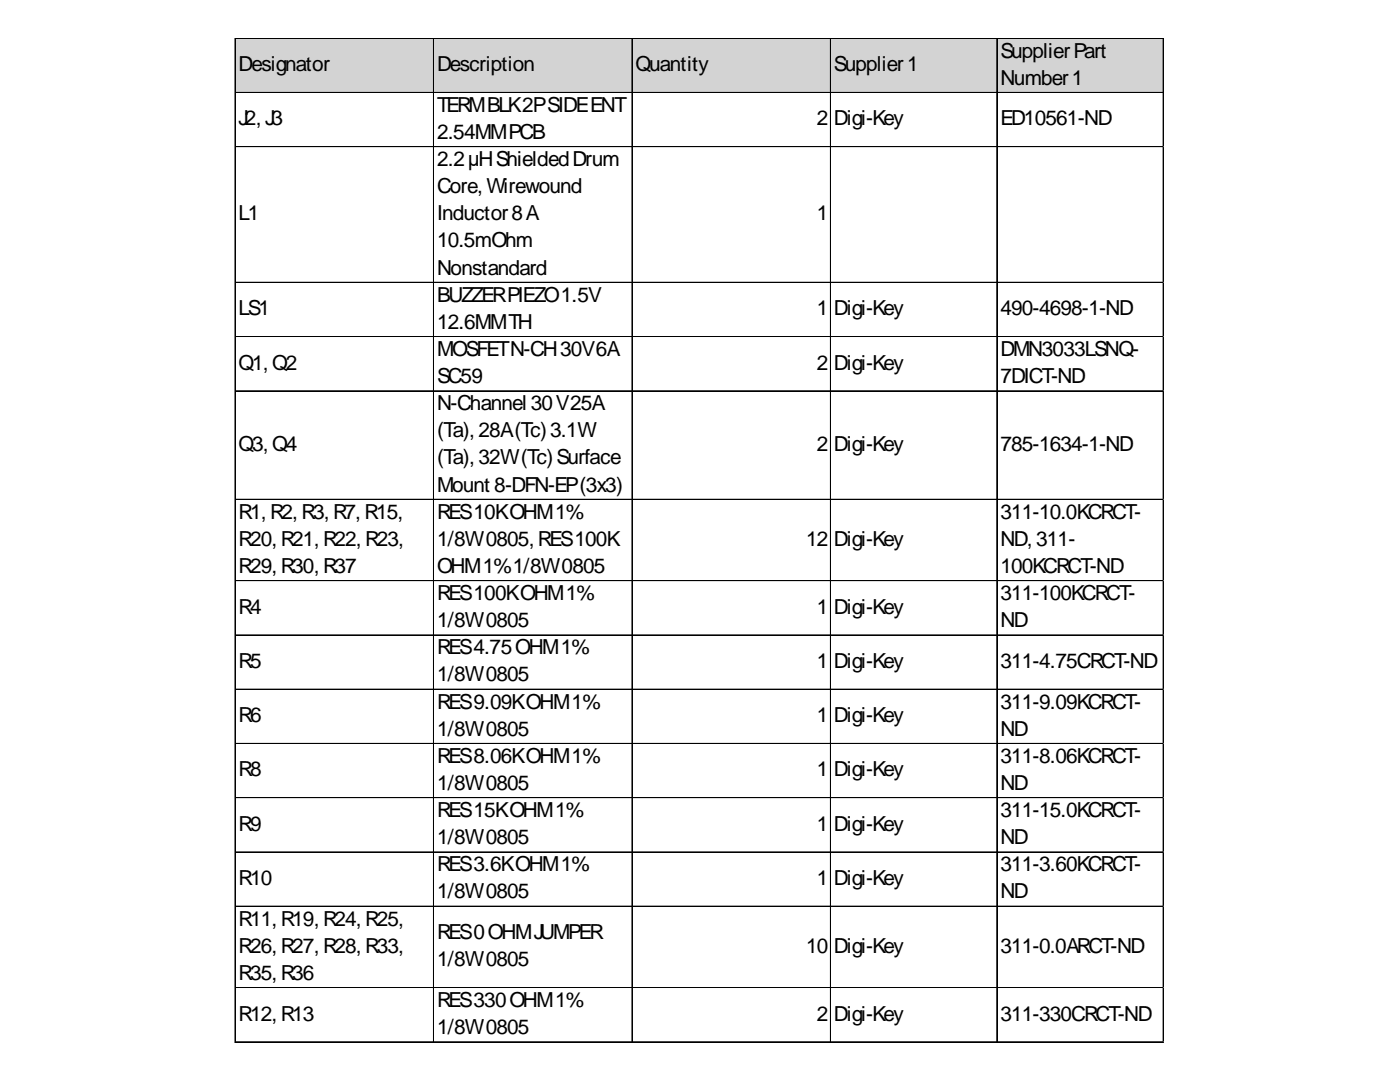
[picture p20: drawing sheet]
<svg xmlns="http://www.w3.org/2000/svg" width="279mm" height="216mm" viewBox="0 0 279 216" stroke-linecap="round" stroke-linejoin="round" font-family="sans-serif">
<defs><g id="words">
<g font-size="4.1">
<text x="199.6" y="11.5">SupplierPart</text>
<text x="47.6" y="14.2">Designator</text>
<text x="87.2" y="14.2">Description</text>
<text x="126.8" y="14.2">Quantity</text>
<text x="166.4" y="14.2">Supplier1</text>
<text x="199.6" y="16.9">Number1</text>
<text x="87.2" y="22.3">TERMBLK2PSIDEENT</text>
<text x="47.6" y="25">J2, J3</text>
<text x="87.2" y="27.7">2.54MMPCB</text>
<text x="163" y="25">2</text>
<text x="166.4" y="25">Digi-Key</text>
<text x="199.6" y="25">ED10561-ND</text>
<text x="87.2" y="33.1">2.2µHShieldedDrum</text>
<text x="87.2" y="38.6">Core, Wirewound</text>
<text x="47.6" y="44">L1</text>
<text x="87.2" y="44">Inductor8A</text>
<text x="163" y="44">1</text>
<text x="87.2" y="49.4">10.5mOhm</text>
<text x="87.2" y="54.8">Nonstandard</text>
<text x="47.6" y="62.9">LS1</text>
<text x="87.2" y="60.2">BUZZERPIEZO1.5V</text>
<text x="87.2" y="65.6">12.6MMTH</text>
<text x="163" y="62.9">1</text>
<text x="166.4" y="62.9">Digi-Key</text>
<text x="199.6" y="62.9">490-4698-1-ND</text>
<text x="87.2" y="71">MOSFETN-CH30V6A</text>
<text x="199.6" y="71">DMN3033LSNQ-</text>
<text x="47.6" y="73.7">Q1, Q2</text>
<text x="87.2" y="76.4">SC59</text>
<text x="163" y="73.7">2</text>
<text x="166.4" y="73.7">Digi-Key</text>
<text x="199.6" y="76.4">7DICT-ND</text>
<text x="87.2" y="81.9">N-Channel 30V25A</text>
<text x="47.6" y="90">Q3, Q4</text>
<text x="87.2" y="87.3">(Ta), 28A(Tc)3.1W</text>
<text x="163" y="90">2</text>
<text x="166.4" y="90">Digi-Key</text>
<text x="199.6" y="90">785-1634-1-ND</text>
<text x="87.2" y="92.7">(Ta), 32W(Tc)Surface</text>
<text x="87.2" y="98.1">Mount 8-DFN-EP(3x3)</text>
<text x="47.6" y="103.5">R1, R2, R3, R7, R15,</text>
<text x="87.2" y="103.5">RES10KOHM1%</text>
<text x="199.6" y="103.5">311-10.0KCRCT-</text>
<text x="47.6" y="108.9">R20, R21, R22, R23,</text>
<text x="87.2" y="108.9">1/8W0805, RES100K</text>
<text x="160.9" y="108.9">12</text>
<text x="166.4" y="108.9">Digi-Key</text>
<text x="199.6" y="108.9">ND, 311-</text>
<text x="47.6" y="114.3">R29, R30, R37</text>
<text x="87.2" y="114.3">OHM1%1/8W0805</text>
<text x="87.2" y="119.7">RES100KOHM1%</text>
<text x="199.6" y="114.3">100KCRCT-ND</text>
<text x="199.6" y="119.7">311-100KCRCT-</text>
<text x="47.6" y="122.4">R4</text>
<text x="87.2" y="125.2">1/8W0805</text>
<text x="163" y="122.4">1</text>
<text x="166.4" y="122.4">Digi-Key</text>
<text x="199.6" y="125.2">ND</text>
<text x="87.2" y="130.6">RES4.75OHM1%</text>
<text x="47.6" y="133.3">R5</text>
<text x="87.2" y="136">1/8W0805</text>
<text x="163" y="133.3">1</text>
<text x="166.4" y="133.3">Digi-Key</text>
<text x="199.6" y="133.3">311-4.75CRCT-ND</text>
<text x="87.2" y="141.4">RES9.09KOHM1%</text>
<text x="199.6" y="141.4">311-9.09KCRCT-</text>
<text x="47.6" y="144.1">R6</text>
<text x="87.2" y="146.8">1/8W0805</text>
<text x="163" y="144.1">1</text>
<text x="166.4" y="144.1">Digi-Key</text>
<text x="199.6" y="146.8">ND</text>
<text x="47.6" y="154.9">R8</text>
<text x="87.2" y="152.2">RES8.06KOHM1%</text>
<text x="163" y="154.9">1</text>
<text x="166.4" y="154.9">Digi-Key</text>
<text x="199.6" y="152.2">311-8.06KCRCT-</text>
<text x="87.2" y="157.6">1/8W0805</text>
<text x="199.6" y="157.6">ND</text>
<text x="47.6" y="165.7">R9</text>
<text x="87.2" y="163">RES15KOHM1%</text>
<text x="163" y="165.7">1</text>
<text x="166.4" y="165.7">Digi-Key</text>
<text x="199.6" y="163">311-15.0KCRCT-</text>
<text x="87.2" y="168.5">1/8W0805</text>
<text x="87.2" y="173.9">RES3.6KOHM1%</text>
<text x="199.6" y="168.5">ND</text>
<text x="199.6" y="173.9">311-3.60KCRCT-</text>
<text x="47.6" y="176.6">R10</text>
<text x="87.2" y="179.3">1/8W0805</text>
<text x="163" y="176.6">1</text>
<text x="166.4" y="176.6">Digi-Key</text>
<text x="199.6" y="179.3">ND</text>
<text x="47.6" y="184.7">R11, R19, R24, R25,</text>
<text x="47.6" y="190.1">R26, R27, R28, R33,</text>
<text x="87.2" y="187.4">RES0OHMJUMPER</text>
<text x="160.9" y="190.1">10</text>
<text x="166.4" y="190.1">Digi-Key</text>
<text x="199.6" y="190.1">311-0.0ARCT-ND</text>
<text x="47.6" y="195.5">R35, R36</text>
<text x="87.2" y="192.8">1/8W0805</text>
<text x="47.6" y="203.6">R12, R13</text>
<text x="87.2" y="200.9">RES330OHM1%</text>
<text x="163" y="203.6">2</text>
<text x="166.4" y="203.6">Digi-Key</text>
<text x="199.6" y="203.6">311-330CRCT-ND</text>
<text x="87.2" y="206.3">1/8W0805</text>
</g>
</g></defs>
<path d="M47 7.7h185.3v10.9h-185.3z" fill="#d3d3d3"/>
<g fill="none" stroke="#000" stroke-width=".2">
<path d="M46.9 7.6v200.5M47 7.6v200.5M47 7.6h185.3M47 7.7h185.3M47 18.4h185.3M47 18.5h185.3M86.5 7.8v200.3M86.6 7.8v200.3M126.1 7.8v200.3M126.2 7.8v200.3M165.7 7.8v200.3M165.8 7.8v200.3"/>
<path d="M198.9 7.8v200.3M199 7.8v200.3M232.1 7.8v200.3M232.2 7.8v200.3M47 29.3h185.3M47 56.3h185.3M47 56.4h185.3M47 67.1h185.3M47 67.2h185.3M47 78h185.3M47 99.6h185.3M47 99.7h185.3"/>
<path d="M47 115.9h185.3M47 126.7h185.3M47 126.8h185.3M47 137.5h185.3M47 137.6h185.3M47 148.3h185.3M47 148.4h185.3M47 159.2h185.3M47 170h185.3M47 170.1h185.3M47 180.8h185.3M47 180.9h185.3"/>
<path d="M47 197h185.3M47 197.1h185.3M47 207.9h185.3"/>
</g>
<path d="M232.3 29.3h.1" fill="none" stroke="#e0e0e0" stroke-width=".2"/>
<path d="M232.3 29.3v.1z" fill="#e0e0e0"/>
<path d="M232.3 56.3h.1" fill="none" stroke="#e0e0e0" stroke-width=".2"/>
<path d="M232.3 56.3v.2z" fill="#e0e0e0"/>
<path d="M232.3 67.1h.1" fill="none" stroke="#e0e0e0" stroke-width=".2"/>
<path d="M232.3 67.1v.2z" fill="#e0e0e0"/>
<path d="M232.3 78h.1" fill="none" stroke="#e0e0e0" stroke-width=".2"/>
<path d="M232.3 78v.1z" fill="#e0e0e0"/>
<path d="M232.3 99.6h.1" fill="none" stroke="#e0e0e0" stroke-width=".2"/>
<path d="M232.3 99.6v.2z" fill="#e0e0e0"/>
<path d="M232.3 115.9h.1" fill="none" stroke="#e0e0e0" stroke-width=".2"/>
<path d="M232.3 115.9v.1z" fill="#e0e0e0"/>
<path d="M232.3 126.7h.1" fill="none" stroke="#e0e0e0" stroke-width=".2"/>
<path d="M232.3 126.7v.1z" fill="#e0e0e0"/>
<path d="M232.3 137.5h.1" fill="none" stroke="#e0e0e0" stroke-width=".2"/>
<path d="M232.3 137.5v.2z" fill="#e0e0e0"/>
<path d="M232.3 148.3h.1" fill="none" stroke="#e0e0e0" stroke-width=".2"/>
<path d="M232.3 148.3v.2z" fill="#e0e0e0"/>
<path d="M232.3 159.2h.1" fill="none" stroke="#e0e0e0" stroke-width=".2"/>
<path d="M232.3 159.2v.1z" fill="#e0e0e0"/>
<path d="M232.3 170h.1" fill="none" stroke="#e0e0e0" stroke-width=".2"/>
<path d="M232.3 170v.1z" fill="#e0e0e0"/>
<path d="M232.3 180.8h.1" fill="none" stroke="#e0e0e0" stroke-width=".2"/>
<path d="M232.3 180.8v.2z" fill="#e0e0e0"/>
<path d="M232.3 197h.1" fill="none" stroke="#e0e0e0" stroke-width=".2"/>
<path d="M232.3 197v.2z" fill="#e0e0e0"/>
<path d="M232.3 207.9h.1" fill="none" stroke="#e0e0e0" stroke-width=".2"/>
<path d="M232.3 207.9v.1z" fill="#e0e0e0"/>
<use href="#words"/>
</svg>
